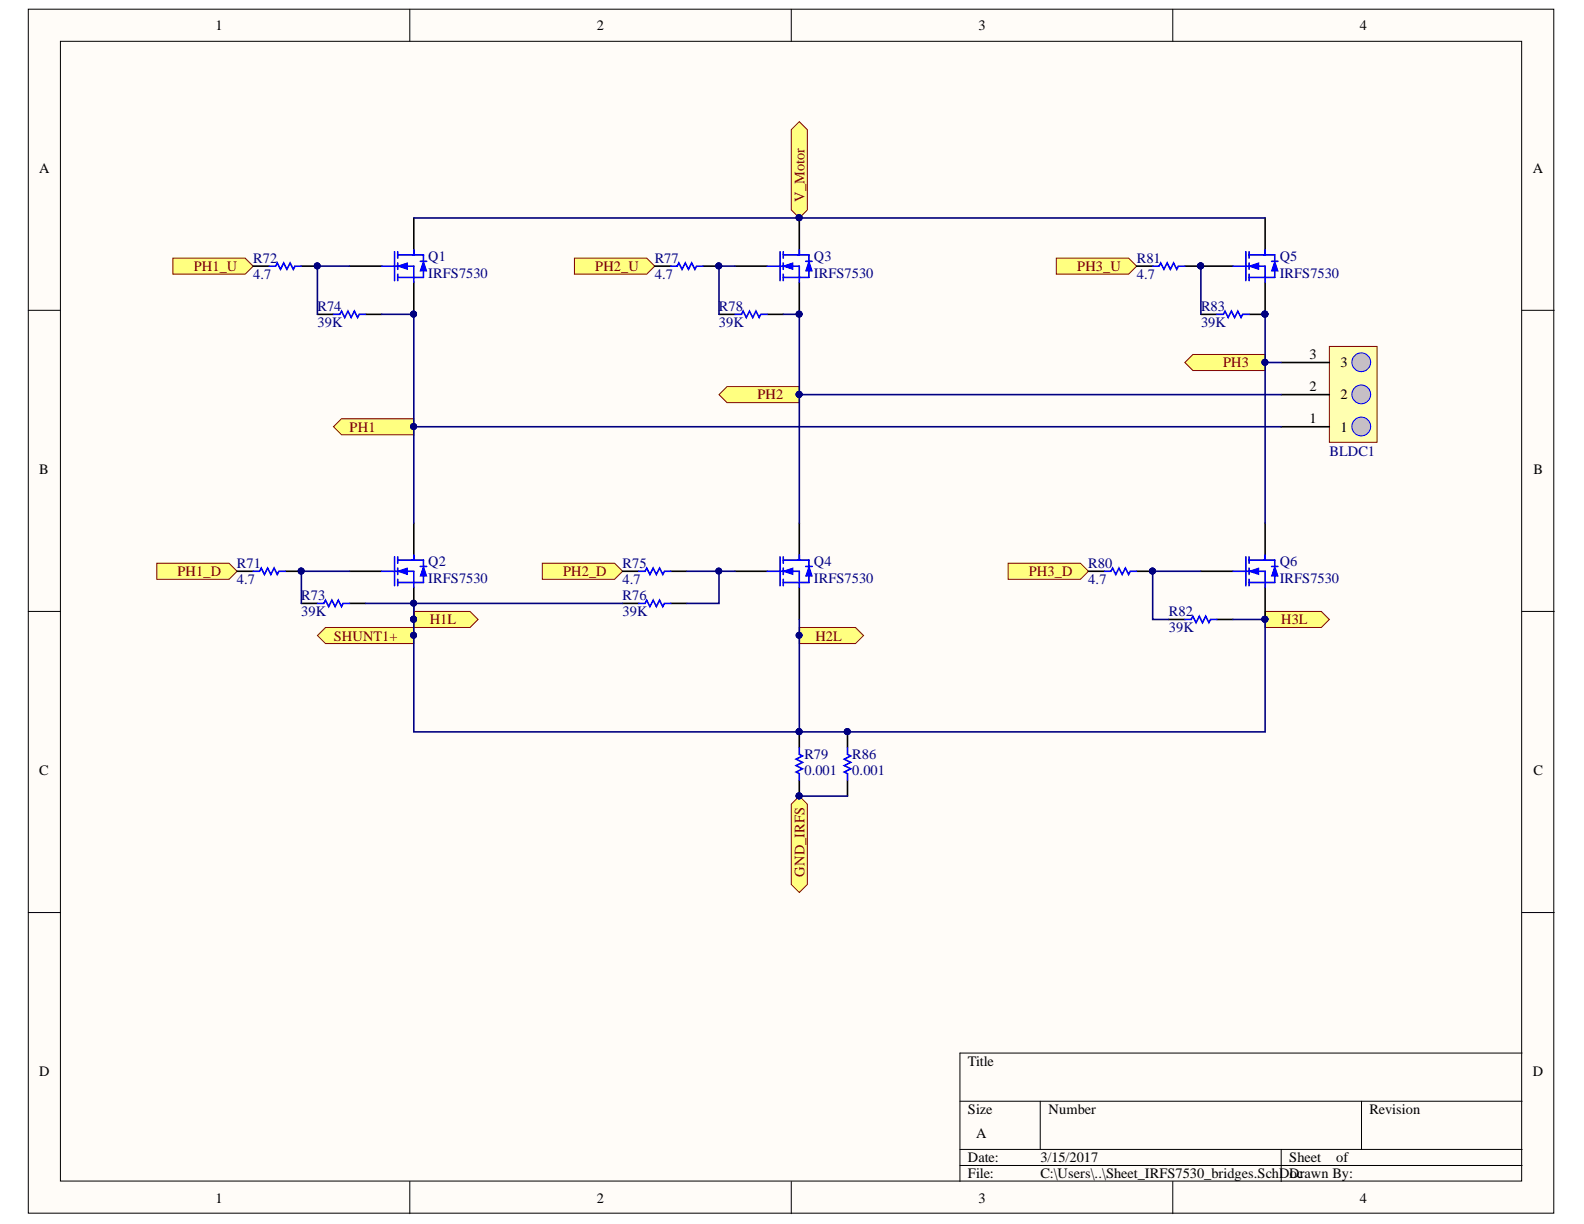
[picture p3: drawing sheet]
<svg xmlns="http://www.w3.org/2000/svg" width="279mm" height="216mm" viewBox="0 0 279 216" stroke-linecap="round" stroke-linejoin="round" font-family="sans-serif">
<defs><g id="words">
<g font-size="2.5">
<text x="38" y="5.3">1</text>
<text x="105.2" y="5.3">2</text>
<text x="172.6" y="5.3">3</text>
<text x="239.9" y="5.3">4</text>
<text x="6.9" y="30.4">A</text>
<text x="270.4" y="30.4">A</text>
<text x="231" y="63.4">3</text>
<text x="236.5" y="64.8">3</text>
<text x="231" y="69">2</text>
<text x="236.5" y="70.5">2</text>
<text x="231" y="74.7">1</text>
<text x="236.5" y="76.1">1</text>
<text x="6.9" y="83.6">B</text>
<text x="270.5" y="83.6">B</text>
<text x="6.9" y="136.7">C</text>
<text x="270.5" y="136.7">C</text>
<text x="6.9" y="189.8">D</text>
<text x="170.7" y="188">Title</text>
<text x="270.4" y="189.8">D</text>
<text x="170.7" y="196.6">Size</text>
<text x="184.9" y="196.6">Number</text>
<text x="241.5" y="196.6">Revision</text>
<text x="172.2" y="200.8">A</text>
<text x="170.7" y="205">Date:</text>
<text x="170.7" y="207.8">File:</text>
<text x="183.5" y="205">3/15/2017</text>
<text x="183.5" y="207.8">C:\Users\..\Sheet_IRFS7530_bridges.SchDDrawn By:</text>
<text x="227.4" y="205">Sheet</text>
<text x="227.5" y="207.8">oc</text>
<text x="235.7" y="205">of</text>
<text x="38" y="212.1">1</text>
<text x="105.2" y="212.1">2</text>
<text x="172.6" y="212.1">3</text>
<text x="239.9" y="212.1">4</text>
</g>
<g font-size="2.5" fill="#800000">
<text x="141.9" y="35.6" transform="rotate(-90 141.9 35.6)">V_Motor</text>
<text x="34.2" y="47.8">PH1_U</text>
<text x="105" y="47.8">PH2_U</text>
<text x="190" y="47.8">PH3_U</text>
<text x="215.7" y="64.8">PH3</text>
<text x="133.6" y="70.5">PH2</text>
<text x="61.7" y="76.1">PH1</text>
<text x="31.3" y="101.7">PH1_D</text>
<text x="99.3" y="101.7">PH2_D</text>
<text x="181.5" y="101.7">PH3_D</text>
<text x="58.9" y="113">SHUNT1+</text>
<text x="75.8" y="110.1">H1L</text>
<text x="143.8" y="113">H2L</text>
<text x="226" y="110.1">H3L</text>
<text x="141.9" y="154.6" transform="rotate(-90 141.9 154.6)">GND_IRFS</text>
</g>
<g font-size="2.5" fill="#000080">
<text x="44.7" y="46.4">R72</text>
<text x="75.6" y="46.1">Q1</text>
<text x="115.5" y="46.4">R77</text>
<text x="143.6" y="46.1">Q3</text>
<text x="200.5" y="46.4">R81</text>
<text x="225.7" y="46.1">Q5</text>
<text x="44.7" y="49.2">4.7</text>
<text x="75.6" y="49">IRFS7530</text>
<text x="115.5" y="49.2">4.7</text>
<text x="143.6" y="49">IRFS7530</text>
<text x="200.5" y="49.2">4.7</text>
<text x="225.7" y="49">IRFS7530</text>
<text x="56" y="57.7">39K</text>
<text x="56" y="54.9">R74</text>
<text x="126.8" y="57.7">39K</text>
<text x="126.8" y="54.9">R78</text>
<text x="211.8" y="57.7">39K</text>
<text x="211.8" y="54.9">R83</text>
<text x="234.5" y="80.4">BLDC1</text>
<text x="41.8" y="100.2">R71</text>
<text x="75.6" y="99.9">Q2</text>
<text x="109.8" y="100.2">R75</text>
<text x="143.6" y="99.9">Q4</text>
<text x="192" y="100.2">R80</text>
<text x="225.7" y="99.9">Q6</text>
<text x="41.8" y="103">4.7</text>
<text x="53.1" y="105.9">R73</text>
<text x="75.6" y="102.8">IRFS7530</text>
<text x="109.8" y="105.9">R76</text>
<text x="109.8" y="103">4.7</text>
<text x="143.6" y="102.8">IRFS7530</text>
<text x="192" y="103">4.7</text>
<text x="225.7" y="102.8">IRFS7530</text>
<text x="53.1" y="108.7">39K</text>
<text x="109.8" y="108.7">39K</text>
<text x="206.2" y="111.6">39K</text>
<text x="206.2" y="108.7">R82</text>
<text x="141.9" y="136.8">0.001</text>
<text x="141.9" y="133.9">R79</text>
<text x="150.3" y="136.8">0.001</text>
<text x="150.3" y="133.9">R86</text>
</g>
</g></defs>
<g fill="#fffcf8" stroke="#000" stroke-width=".18">
<path d="M5 1.6h269.1v212.4h-269.1z"/>
<path d="M10.7 7.3h257.7v201h-257.7z"/>
</g>
<g fill="none" stroke="#000" stroke-width=".18">
<path d="M72.3 1.6v5.7M139.6 1.6v5.7M206.9 1.6v5.7M5 54.7h5.7M268.5 54.7h5.7M5 107.8h5.7M268.5 107.8h5.7M5 161h5.7M268.5 161h5.7M169.3 194.2h99.2M183.5 194.2v8.5M240.2 194.2v8.5"/>
<path d="M268.5 185.7h-99.2v22.7M72.3 208.4v5.7M139.6 208.4v5.7M169.3 202.7h99.2M169.3 205.6h99.2M206.9 208.4v5.7M226 202.7v5.7"/>
</g>
<path d="M139.6 22.9l1.4-1.4 1.4 1.4v14.1l-1.4 1.4-1.4-1.4z" fill-rule="evenodd" fill="#ffff80" stroke="#800000" stroke-width=".18"/>
<circle cx="140.9" cy="38.4" r=".52" fill="#000080" stroke="#000080" stroke-width=".18"/>
<g fill="#ffff80" stroke="#800000" stroke-width=".18">
<path d="M30.5 45.5h12.7l1.5 1.4-1.5 1.5h-12.7z" fill-rule="evenodd"/>
<path d="M27.7 99.4h12.7l1.4 1.4-1.4 1.4h-12.7z" fill-rule="evenodd"/>
</g>
<path d="M44.7 46.9h2.8M53.2 46.9h2.8M56 55.4h2.8M64.5 55.4h2.8" fill="none" stroke="#000" stroke-width=".28"/>
<circle cx="55.9" cy="46.9" r=".52" fill="#000080" stroke="#000080" stroke-width=".18"/>
<path d="M47.5 46.9h1.1l.3-.5 .6 1.1 .5-1.1 .6 1.1 .6-1.1 .5 1.1 .3-.6h1.2M58.8 55.4h1.2l.2-.5 .6 1.1 .6-1.1 .5 1.1 .6-1.1 .6 1.1 .3-.6h1.1" fill="none" stroke="#00f" stroke-width=".28"/>
<path d="M58.8 75.3l1.4-1.4h12.8v2.8h-12.8z" fill-rule="evenodd" fill="#ffff80" stroke="#800000" stroke-width=".18"/>
<circle cx="72.9" cy="75.2" r=".52" fill="#000080" stroke="#000080" stroke-width=".18"/>
<path d="M53.2 106.4h2.8M61.7 106.4h2.8" fill="none" stroke="#000" stroke-width=".28"/>
<path d="M56 106.4h1.1l.3-.5 .6 1.1 .5-1.1 .6 1.1 .6-1.1 .5 1.1 .3-.6h1.2" fill="none" stroke="#00f" stroke-width=".28"/>
<path d="M73 107.8h9.9l1.4 1.5-1.4 1.4h-9.9z" fill-rule="evenodd" fill="#ffff80" stroke="#800000" stroke-width=".18"/>
<circle cx="72.9" cy="109.2" r=".52" fill="#000080" stroke="#000080" stroke-width=".18"/>
<path d="M56 112.1l1.4-1.4h15.6v2.8h-15.6z" fill-rule="evenodd" fill="#ffff80" stroke="#800000" stroke-width=".18"/>
<circle cx="72.9" cy="112.1" r=".52" fill="#000080" stroke="#000080" stroke-width=".18"/>
<path d="M109.8 106.4h2.9M118.3 106.4h2.9" fill="none" stroke="#000" stroke-width=".28"/>
<path d="M112.7 106.4h1.1l.3-.5 .5 1.1 .6-1.1 .6 1.1 .5-1.1 .6 1.1 .3-.6h1.1" fill="none" stroke="#00f" stroke-width=".28"/>
<path d="M95.7 99.4h12.7l1.4 1.4-1.4 1.4h-12.7z" fill-rule="evenodd" fill="#ffff80" stroke="#800000" stroke-width=".18"/>
<path d="M206.2 109.3h2.8M214.7 109.3h2.8" fill="none" stroke="#000" stroke-width=".28"/>
<path d="M209 109.3h1.1l.3-.6 .6 1.1 .5-1.1 .6 1.1 .6-1.1 .5 1.1 .3-.5h1.2" fill="none" stroke="#00f" stroke-width=".28"/>
<g fill="#ffff80" stroke="#800000" stroke-width=".18">
<path d="M177.8 99.4h12.8l1.4 1.4-1.4 1.4h-12.8z" fill-rule="evenodd"/>
<path d="M141 110.7h9.9l1.4 1.4-1.4 1.4h-9.9z" fill-rule="evenodd"/>
</g>
<circle cx="140.9" cy="112.1" r=".52" fill="#000080" stroke="#000080" stroke-width=".18"/>
<path d="M223.2 107.8h9.9l1.4 1.5-1.4 1.4h-9.9z" fill-rule="evenodd" fill="#ffff80" stroke="#800000" stroke-width=".18"/>
<circle cx="223.1" cy="109.2" r=".52" fill="#000080" stroke="#000080" stroke-width=".18"/>
<path d="M126.8 69.6l1.4-1.4h12.8v2.8h-12.8z" fill-rule="evenodd" fill="#ffff80" stroke="#800000" stroke-width=".18"/>
<circle cx="140.9" cy="69.6" r=".52" fill="#000080" stroke="#000080" stroke-width=".18"/>
<path d="M209 63.9l1.4-1.4h12.8v2.9h-12.8z" fill-rule="evenodd" fill="#ffff80" stroke="#800000" stroke-width=".18"/>
<circle cx="223.1" cy="63.9" r=".52" fill="#000080" stroke="#000080" stroke-width=".18"/>
<path d="M101.3 45.5h12.8l1.4 1.4-1.4 1.5h-12.8z" fill-rule="evenodd" fill="#ffff80" stroke="#800000" stroke-width=".18"/>
<path d="M126.8 55.4h2.9M135.3 55.4h2.9" fill="none" stroke="#000" stroke-width=".28"/>
<path d="M129.7 55.4h1.1l.3-.5 .5 1.1 .6-1.1 .6 1.1 .5-1.1 .6 1.1 .3-.6h1.1" fill="none" stroke="#00f" stroke-width=".28"/>
<path d="M186.3 45.5h12.8l1.4 1.4-1.4 1.5h-12.8z" fill-rule="evenodd" fill="#ffff80" stroke="#800000" stroke-width=".18"/>
<path d="M211.8 55.4h2.9M220.3 55.4h2.9" fill="none" stroke="#000" stroke-width=".28"/>
<circle cx="223.1" cy="55.4" r=".52" fill="#000080" stroke="#000080" stroke-width=".18"/>
<path d="M214.7 55.4h1.1l.3-.5 .5 1.1 .6-1.1 .6 1.1 .5-1.1 .6 1.1 .3-.6h1.1" fill="none" stroke="#00f" stroke-width=".28"/>
<path d="M234.5 61.1h8.4v16.9h-8.4z" fill="#ffffb0" stroke="#800000" stroke-width=".18"/>
<g fill="#c0c0c0" stroke="#00f" stroke-width=".18">
<circle cx="240.1" cy="75.2" r="1.66"/>
<circle cx="240.1" cy="69.6" r="1.66"/>
</g>
<path d="M226 75.3h8.5M226 69.6h8.5" fill="none" stroke="#000" stroke-width=".28"/>
<circle cx="240.1" cy="63.9" r="1.66" fill="#c0c0c0" stroke="#00f" stroke-width=".18"/>
<path d="M226 63.9h8.5" fill="none" stroke="#000" stroke-width=".28"/>
<path d="M139.6 141.8l1.4-1.4 1.4 1.4v14.2l-1.4 1.4-1.4-1.4z" fill-rule="evenodd" fill="#ffff80" stroke="#800000" stroke-width=".18"/>
<g fill="#000080" stroke="#000080" stroke-width=".18">
<circle cx="140.9" cy="140.4" r=".52"/>
<circle cx="140.9" cy="129.1" r=".52"/>
<circle cx="223.1" cy="109.2" r=".52"/>
</g>
<path d="M223.2 92.3v5.6M211.8 100.8h5.7M223.2 103.6v5.7M141 129.1v2.8M141 137.6v2.8" fill="none" stroke="#000" stroke-width=".28"/>
<path d="M219.8 98.2v5.1M220.3 98.8h2.9M220.3 98.2v1.2M217.5 100.8h5.7v2.8M220.3 102.8h2.9M220.3 100.2v1.1M220.3 102.2v1.1M141 131.9v1.2l.6 .2-1.2 .6 1.2 .6-1.2 .5 1.2 .6-1.2 .6 .6 .3v1.1" fill="none" stroke="#00f" stroke-width=".28"/>
<path d="M220.3 100.8l1.7-.6v1.1z" fill="#00f"/>
<path d="M220.3 100.8l1.7-.6v1.1z" fill="none" stroke="#00f" stroke-width=".18"/>
<path d="M223.2 97.9v.9M224.3 99.9h1.1" fill="none" stroke="#00f" stroke-width=".28"/>
<path d="M224.9 99.9l.5 1.7h-1.1z" fill="#00f"/>
<path d="M224.9 99.9l.5 1.7h-1.1z" fill="none" stroke="#00f" stroke-width=".18"/>
<path d="M217.5 46.9h5.7v2.9M219.8 44.4v5.1M220.3 45h2.9M220.3 48.9h2.9M220.3 44.4v1.1M220.3 46.4v1.1M220.3 48.4v1.1M222.9 98.8h2v1.1M224.9 101.6v1.2h-1.7" fill="none" stroke="#00f" stroke-width=".28"/>
<g fill="#000080" stroke="#000080" stroke-width=".18">
<circle cx="223.1" cy="109.2" r=".52"/>
<circle cx="223.1" cy="55.4" r=".52"/>
<circle cx="211.8" cy="46.9" r=".52"/>
</g>
<path d="M223.2 38.4v5.7M211.8 46.9h5.7M223.2 49.8v5.6" fill="none" stroke="#000" stroke-width=".28"/>
<path d="M220.3 46.9l1.7-.5v1.1z" fill="#00f"/>
<path d="M220.3 46.9l1.7-.5v1.1z" fill="none" stroke="#00f" stroke-width=".18"/>
<path d="M223.2 44.1v.9M224.3 46.1h1.1" fill="none" stroke="#00f" stroke-width=".28"/>
<path d="M224.9 46.1l.5 1.7h-1.1z" fill="#00f"/>
<path d="M224.9 46.1l.5 1.7h-1.1z" fill="none" stroke="#00f" stroke-width=".18"/>
<path d="M135.3 46.9h5.7v2.9M137.6 44.4v5.1M138.2 48.9h2.8M138.2 45h2.8M138.2 44.4v1.1M138.2 46.4v1.1M138.2 48.4v1.1M222.9 45h2v1.1M224.9 47.8v1.1h-1.7" fill="none" stroke="#00f" stroke-width=".28"/>
<g fill="#000080" stroke="#000080" stroke-width=".18">
<circle cx="223.1" cy="55.4" r=".52"/>
<circle cx="211.8" cy="46.9" r=".52"/>
<circle cx="140.9" cy="55.4" r=".52"/>
<circle cx="140.9" cy="38.4" r=".52"/>
</g>
<path d="M141 38.4v5.7M129.7 46.9h5.6M141 49.8v5.6" fill="none" stroke="#000" stroke-width=".28"/>
<path d="M138.2 46.9l1.7-.5v1.1z" fill="#00f"/>
<path d="M138.2 46.9l1.7-.5v1.1z" fill="none" stroke="#00f" stroke-width=".18"/>
<path d="M141 44.1v.9M142.1 46.1h1.2" fill="none" stroke="#00f" stroke-width=".28"/>
<path d="M142.7 46.1l.6 1.7h-1.2z" fill="#00f"/>
<path d="M142.7 46.1l.6 1.7h-1.2z" fill="none" stroke="#00f" stroke-width=".18"/>
<path d="M67.3 46.9h5.7v2.9M69.6 44.4v5.1M70.2 48.9h2.8M70.2 45h2.8M70.2 44.4v1.1M70.2 46.4v1.1M70.2 48.4v1.1M140.7 45h2v1.1M142.7 47.8v1.1h-1.7" fill="none" stroke="#00f" stroke-width=".28"/>
<g fill="#000080" stroke="#000080" stroke-width=".18">
<circle cx="140.9" cy="55.4" r=".52"/>
<circle cx="140.9" cy="38.4" r=".52"/>
<circle cx="72.9" cy="55.4" r=".52"/>
</g>
<path d="M73 38.4v5.7M61.7 46.9h5.6M73 49.8v5.6" fill="none" stroke="#000" stroke-width=".28"/>
<path d="M70.2 46.9l1.7-.5v1.1z" fill="#00f"/>
<path d="M70.2 46.9l1.7-.5v1.1z" fill="none" stroke="#00f" stroke-width=".18"/>
<path d="M73 44.1v.9M74.1 46.1h1.2" fill="none" stroke="#00f" stroke-width=".28"/>
<path d="M74.7 46.1l.6 1.7h-1.2z" fill="#00f"/>
<path d="M74.7 46.1l.6 1.7h-1.2z" fill="none" stroke="#00f" stroke-width=".18"/>
<path d="M72.7 45h2v1.1M74.7 47.8v1.1h-1.7M69.6 98.2v5.1M70.2 98.8h2.8M70.2 98.2v1.2M67.3 100.8h5.7v2.8M70.2 102.8h2.8M70.2 100.2v1.1M70.2 102.2v1.1" fill="none" stroke="#00f" stroke-width=".28"/>
<g fill="#000080" stroke="#000080" stroke-width=".18">
<circle cx="72.9" cy="55.4" r=".52"/>
<circle cx="72.9" cy="109.2" r=".52"/>
</g>
<path d="M73 92.3v5.6M61.7 100.8h5.6M73 103.6v5.7" fill="none" stroke="#000" stroke-width=".28"/>
<path d="M70.2 100.8l1.7-.6v1.1z" fill="#00f"/>
<path d="M70.2 100.8l1.7-.6v1.1z" fill="none" stroke="#00f" stroke-width=".18"/>
<path d="M73 97.9v.9M74.1 99.9h1.2" fill="none" stroke="#00f" stroke-width=".28"/>
<path d="M74.7 99.9l.6 1.7h-1.2z" fill="#00f"/>
<path d="M74.7 99.9l.6 1.7h-1.2z" fill="none" stroke="#00f" stroke-width=".18"/>
<path d="M72.7 98.8h2v1.1M137.6 98.2v5.1M138.2 98.8h2.8M138.2 98.2v1.2M74.7 101.6v1.2h-1.7M135.3 100.8h5.7v2.8M138.2 102.8h2.8M138.2 100.2v1.1M138.2 102.2v1.1" fill="none" stroke="#00f" stroke-width=".28"/>
<circle cx="72.9" cy="109.2" r=".52" fill="#000080" stroke="#000080" stroke-width=".18"/>
<path d="M141 92.3v5.6M129.7 100.8h5.6M141 103.6v5.7" fill="none" stroke="#000" stroke-width=".28"/>
<path d="M138.2 100.8l1.7-.6v1.1z" fill="#00f"/>
<path d="M138.2 100.8l1.7-.6v1.1z" fill="none" stroke="#00f" stroke-width=".18"/>
<path d="M141 97.9v.9M142.1 99.9h1.2" fill="none" stroke="#00f" stroke-width=".28"/>
<path d="M142.7 99.9l.6 1.7h-1.2z" fill="#00f"/>
<path d="M142.7 99.9l.6 1.7h-1.2z" fill="none" stroke="#00f" stroke-width=".18"/>
<path d="M118.3 46.9h1.2l.2-.5 .6 1.1 .6-1.1 .5 1.1 .6-1.1 .6 1.1 .3-.6h1.1M203.3 46.9h1.2l.2-.5 .6 1.1 .6-1.1 .5 1.1 .6-1.1 .6 1.1 .3-.6h1.1M140.7 98.8h2v1.1M44.7 100.8h1.1l.3-.6 .5 1.1 .6-1.1 .6 1.1 .5-1.1 .6 1.1 .3-.5h1.1M112.7 100.8h1.1l.3-.6 .5 1.1 .6-1.1 .6 1.1 .5-1.1 .6 1.1 .3-.5h1.1M142.7 101.6v1.2h-1.7M194.8 100.8h1.2l.2-.6 .6 1.1 .6-1.1 .5 1.1 .6-1.1 .6 1.1 .3-.5h1.1M149.5 131.9v1.2l.6 .2-1.2 .6 1.2 .6-1.2 .5 1.2 .6-1.2 .6 .6 .3v1.1" fill="none" stroke="#00f" stroke-width=".28"/>
<g fill="none" stroke="#000080" stroke-width=".28">
<path d="M73 38.4h150.2M61.7 46.9h-5.7v8.5M67.3 55.4h5.7v36.9M129.7 46.9h-2.9v8.5M138.2 55.4h2.8v14.2M211.8 46.9v8.5M223.2 55.4v36.9M73 75.3h153M141 69.6h85M141 69.6v22.7M223.2 63.9h2.8M61.7 100.8h-8.5v5.6"/>
<path d="M64.5 106.4h8.5v22.7h68v-19.8M73 106.4h36.8M121.2 100.8h8.5M126.8 100.8v5.6h-5.6M211.8 100.8h-8.5v8.5h2.9M217.5 109.3h5.7v19.8h-82.2M141 140.4h8.5"/>
</g>
<g fill="#000080" stroke="#000080" stroke-width=".18">
<circle cx="72.9" cy="75.2" r=".52"/>
<circle cx="53.1" cy="100.7" r=".52"/>
<circle cx="140.9" cy="69.6" r=".52"/>
<circle cx="223.1" cy="63.9" r=".52"/>
<circle cx="223.1" cy="109.2" r=".52"/>
<circle cx="149.4" cy="129.1" r=".52"/>
<circle cx="140.9" cy="129.1" r=".52"/>
<circle cx="126.8" cy="100.7" r=".52"/>
<circle cx="72.9" cy="106.4" r=".52"/>
<circle cx="55.9" cy="46.9" r=".52"/>
<circle cx="126.8" cy="46.9" r=".52"/>
<circle cx="140.9" cy="55.4" r=".52"/>
<circle cx="140.9" cy="38.4" r=".52"/>
<circle cx="211.8" cy="46.9" r=".52"/>
<circle cx="72.9" cy="55.4" r=".52"/>
<circle cx="223.1" cy="55.4" r=".52"/>
<circle cx="203.3" cy="100.7" r=".52"/>
<circle cx="140.9" cy="112.1" r=".52"/>
<circle cx="72.9" cy="112.1" r=".52"/>
<circle cx="72.9" cy="109.2" r=".52"/>
<circle cx="140.9" cy="140.4" r=".52"/>
</g>
<path d="M115.5 46.9h2.8M124 46.9h2.8M200.5 46.9h2.8M209 46.9h2.8M41.8 100.8h2.9M50.3 100.8h2.9M109.8 100.8h2.9M118.3 100.8h2.9M192 100.8h2.8M200.5 100.8h2.8M149.5 129.1v2.8M149.5 137.6v2.8" fill="none" stroke="#000" stroke-width=".28"/>
<use href="#words"/>
</svg>
